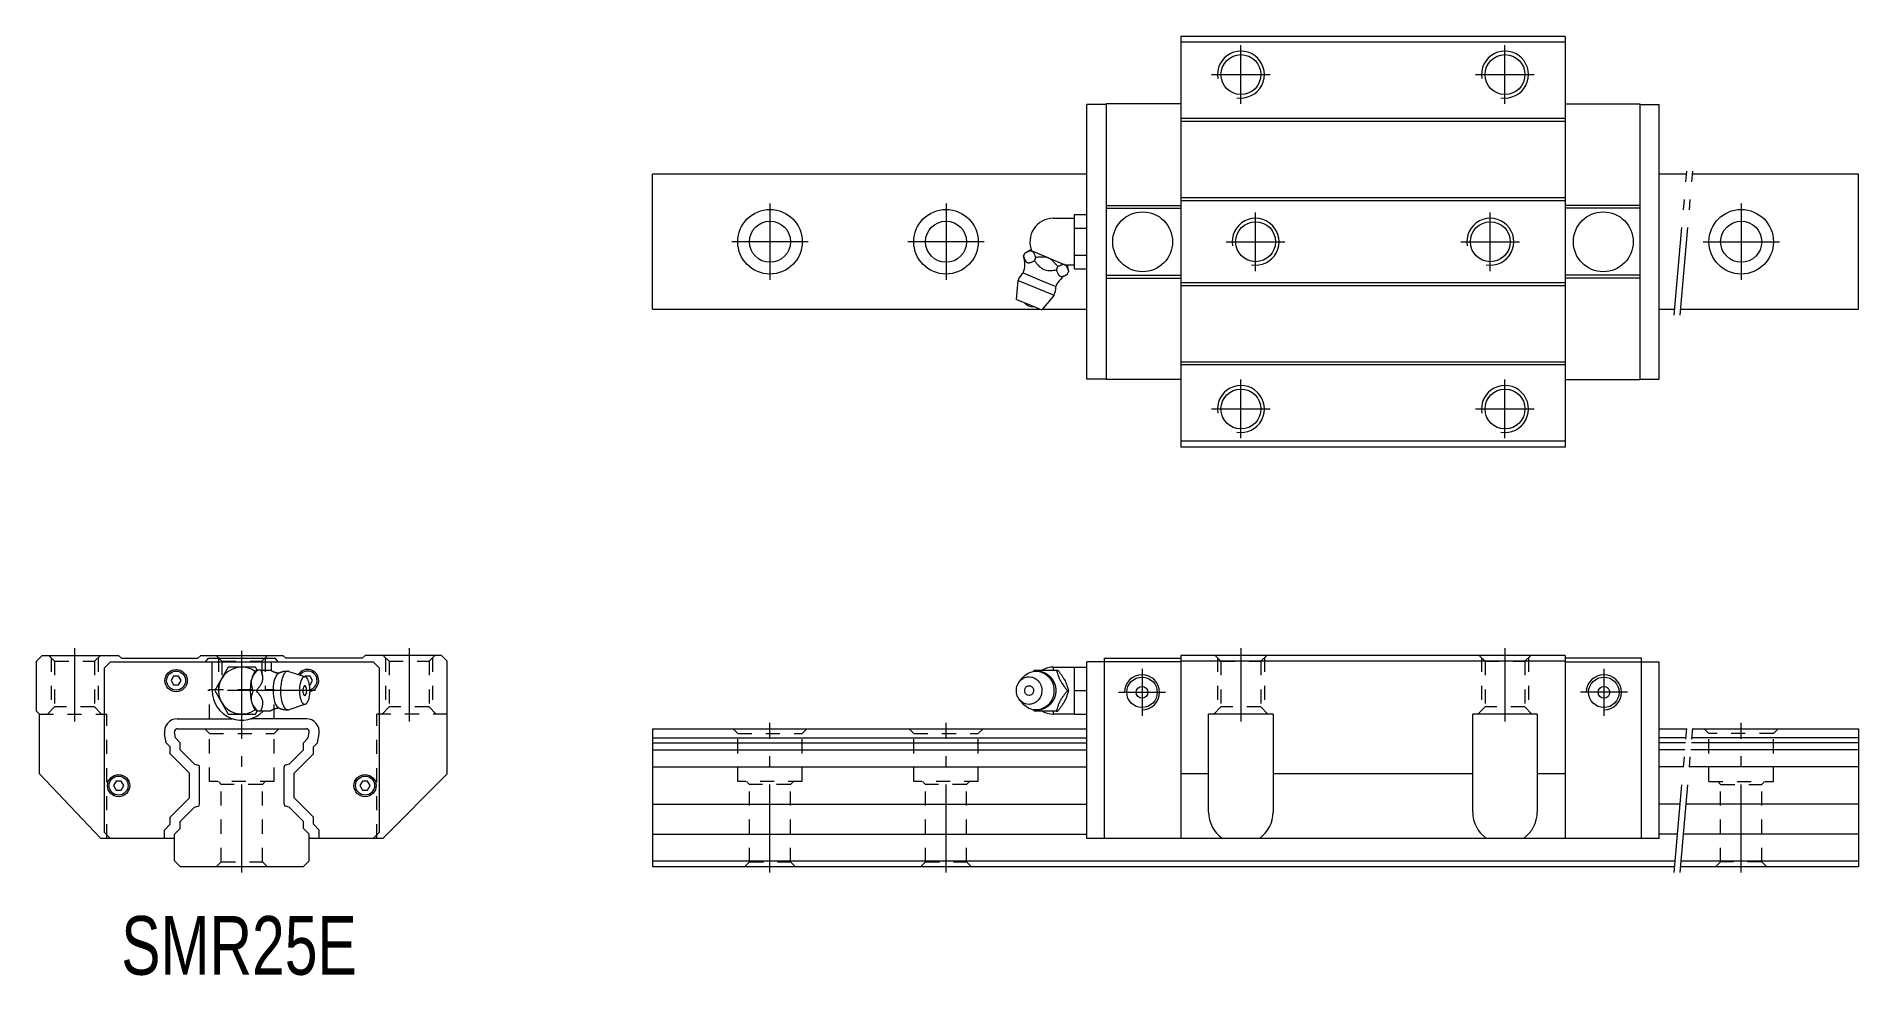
# Model space of a CAD drawing. Header units: inches. Extents: x -35 to 276, y -19 to 142.
import ezdxf

# ---------------------------------------------------------------- set-up
doc = ezdxf.new("R2010")
doc.units = ezdxf.units.IN
for name, pattern in [('CENTER', [22.8, 15, -3, 1.8, -3]), ('DASHED', [4.8, 2.4, -2.4]), ('PHANTOM', [27.6, 15, -3, 1.8, -3, 1.8, -3])]:
    doc.linetypes.add(name, pattern=pattern)
doc.layers.add('Unnamed [1]', color=89, linetype='Continuous', lineweight=0)
doc.styles.add('CK_TEXT_STYLE_0121', font='Smooth', dxfattribs={"width": 0.75, "height": 10})

msp = doc.modelspace()

# ---------------------------------------------------------------- texts
at = {"layer": 'Unnamed [1]', "color": 4, "linetype": 'Continuous', "lineweight": 0, "insert": (-20.55, -8.44), "char_height": 10, "attachment_point": 1, "line_spacing_factor": 0.75, "style": 'CK_TEXT_STYLE_0121'}
msp.add_mtext('SMR25E', dxfattribs=at)

# ---------------------------------------------------------------- linework, layer by layer
at = {"layer": 'Unnamed [1]', "color": 4, "linetype": 'Continuous', "lineweight": 0}
for p, q in [((225.5, 141.5), (160, 141.5)), ((160, 141.5), (160, 71.5)), ((225.5, 140.5), (160, 140.5)), ((225.5, 141.5), (225.5, 71.5)), ((144, 83.1), (144, 129.9)), ((147.3, 129.9), (144, 129.9)), ((147.3, 130), (147.3, 83)), ((160, 130), (147.3, 130)), ((225.5, 127.5), (160, 127.5)), ((225.5, 130), (238.2, 130)), ((238.2, 130), (238.2, 83)), ((238.2, 129.9), (241.5, 129.9)), ((241.5, 83.1), (241.5, 129.9)), ((225.5, 127), (160, 127)), ((144, 118), (70, 118)), ((70, 95), (70, 118)), ((246.19, 118), (241.5, 118)), ((275.5, 118), (247.2, 118)), ((275.5, 95), (275.5, 118)), ((147.3, 112.7), (160, 112.7)), ((147.3, 112.2), (160, 112.2)), ((225.5, 114), (160, 114)), ((225.5, 113.5), (160, 113.5)), ((238.2, 112.7), (225.5, 112.7)), ((238.2, 112.2), (225.5, 112.2)), ((138.3, 110.5), (141.9, 110.5)), ((141.9, 109.96), (141.9, 111.12)), ((141.9, 111.12), (144, 111.12)), ((141.9, 108.81), (141.9, 109.96)), ((141.9, 106.5), (141.9, 108.81)), ((141.9, 108.81), (144, 108.81)), ((141.9, 104.19), (141.9, 106.5)), ((133.2, 104.03), (133.43, 104.58)), ((134.61, 104.9), (134.22, 105.07)), ((134.61, 104.9), (134.69, 104.87)), ((137.38, 103.76), (134.69, 104.87)), ((135.07, 103.26), (135.3, 103.81)), ((137.38, 103.76), (137.53, 103.7)), ((140.21, 102.58), (137.53, 103.7)), ((140.21, 102.58), (140.29, 102.55)), ((140.69, 102.39), (140.29, 102.55)), ((141.9, 102.5), (140.42, 102.5)), ((141.9, 103.04), (141.9, 104.19)), ((141.9, 104.19), (144, 104.19)), ((141.9, 101.88), (141.9, 103.04)), ((131.99, 96.68), (132.3, 99.91)), ((132.3, 99.91), (135.35, 98.65)), ((133.15, 101.18), (135.92, 100.03)), ((135.92, 100.03), (138.69, 98.88)), ((138.8, 101.71), (139.03, 102.26)), ((140.67, 100.94), (140.9, 101.49)), ((141.9, 101.88), (144, 101.88)), ((147.3, 100.8), (160, 100.8)), ((147.3, 100.3), (160, 100.3)), ((225.5, 99.5), (160, 99.5)), ((238.2, 100.8), (225.5, 100.8)), ((238.2, 100.3), (225.5, 100.3)), ((131.99, 96.68), (134.16, 95.78)), ((135.35, 98.65), (138.4, 97.38)), ((138.4, 97.38), (136.33, 94.88)), ((225.5, 99), (160, 99)), ((70, 95), (136.05, 95)), ((134.16, 95.78), (136.33, 94.88)), ((136.43, 95), (144, 95)), ((241.5, 95), (244.18, 95)), ((245.19, 95), (275.5, 95)), ((225.5, 86), (160, 86)), ((225.5, 85.5), (160, 85.5)), ((147, 83.1), (144, 83.1)), ((147.3, 83.1), (144.3, 83.1)), ((160, 83), (147.3, 83)), ((225.5, 83), (238.2, 83)), ((238.2, 83.1), (241.2, 83.1)), ((238.5, 83.1), (241.5, 83.1)), ((225.5, 72.5), (160, 72.5)), ((225.5, 71.5), (160, 71.5)), ((-34, 36), (-35, 35)), ((-35, 26.5), (-35, 35)), ((-34, 36), (-21, 36)), ((-23.4, 33.9), (-22.4, 34.9)), ((-22.4, 34.9), (22.4, 34.9)), ((-20.5, 35.5), (-21, 36)), ((-20.5, 35.5), (-7.5, 35.5)), ((-7.5, 35.5), (-7, 36)), ((-7, 36), (7, 36)), ((-6.2, 34.9), (-5.7, 35.5)), ((-5.7, 35.5), (5.7, 35.5)), ((-5.05, 30), (-5.05, 34.9)), ((5.05, 33.39), (5.05, 34.9)), ((6.2, 34.9), (5.7, 35.5)), ((7.5, 35.5), (7, 36)), ((20.5, 35.5), (7.5, 35.5)), ((20.5, 35.5), (21, 36)), ((34, 36), (21, 36)), ((22.4, 34.9), (23.4, 33.9)), ((34, 36), (35, 35)), ((35, 15.8), (35, 35)), ((144, 4.8), (144, 34.9)), ((160, 34.9), (144, 34.9)), ((147, 35.5), (160, 35.5)), ((147, 4.8), (147, 35.5)), ((225.5, 36), (160, 36)), ((160, 36), (160, 4.8)), ((225.5, 35), (160, 35)), ((225.5, 36), (225.5, 4.8)), ((238.5, 35.5), (225.5, 35.5)), ((225.5, 34.9), (241.5, 34.9)), ((238.5, 4.8), (238.5, 35.5)), ((241.5, 4.8), (241.5, 34.9)), ((-23.4, 5.8), (-23.4, 33.9)), ((-11.63, 32.45), (-12.07, 31.7)), ((-12.07, 31.7), (-11.63, 30.95)), ((-10.77, 32.45), (-11.63, 32.45)), ((-10.33, 31.7), (-10.77, 32.45)), ((-10.77, 30.95), (-10.33, 31.7)), ((-3.46, 32), (-4.62, 30)), ((-2.31, 34), (-3.46, 32)), ((0, 34), (-2.31, 34)), ((2.31, 34), (0, 34)), ((1.6, 31.68), (1.63, 31.82)), ((2.6, 33.5), (2.31, 34)), ((2.6, 33.5), (2.69, 33.5)), ((3.24, 33.5), (2.69, 33.5)), ((3.24, 33.5), (4.89, 33.5)), ((8.01, 33.27), (10.83, 32.33)), ((10.77, 32.45), (10.72, 32.37)), ((11.63, 32.45), (10.77, 32.45)), ((12.07, 31.7), (11.63, 32.45)), ((11.63, 30.95), (12.07, 31.7)), ((23.4, 33.9), (23.4, 5.8)), ((132.55, 31.58), (133.09, 32.22)), ((135.07, 33.5), (138.8, 33.5)), ((138.3, 33.5), (138.3, 34)), ((138.3, 34), (141.9, 34)), ((138.8, 33.5), (139.03, 33.5)), ((140.21, 31.82), (140.29, 31.68)), ((141.9, 32), (141.9, 34)), ((141.9, 34), (144, 34)), ((141.9, 30), (141.9, 32)), ((-11.63, 30.95), (-10.77, 30.95)), ((-4.62, 30), (-3.46, 28)), ((-3.46, 28), (-2.31, 26)), ((1.63, 28.18), (1.6, 28.32)), ((2.47, 30), (1.92, 30)), ((11.54, 30.95), (11.63, 30.95)), ((11.62, 30), (11.61, 30.14)), ((133.09, 27.78), (132.55, 28.42)), ((140.29, 28.32), (140.21, 28.18)), ((140.67, 30), (140.9, 30)), ((141.9, 28), (141.9, 30)), ((141.9, 30), (144, 30)), ((141.9, 26), (141.9, 28)), ((-34.5, 26), (-35, 26.5)), ((-34.5, 15.8), (-34.5, 26)), ((-11, 25.2), (-1.72, 25.2)), ((-2.31, 26), (0, 26)), ((-1.72, 25.2), (-1.57, 25.2)), ((0, 26), (2.31, 26)), ((1.57, 25.2), (1.72, 25.2)), ((11, 25.2), (1.72, 25.2)), ((2.31, 26), (2.6, 26.5)), ((2.69, 26.5), (2.6, 26.5)), ((3.24, 26.5), (2.69, 26.5)), ((4.88, 26.5), (3.24, 26.5)), ((10.83, 27.67), (8.01, 26.73)), ((138.8, 26.5), (135.07, 26.5)), ((138.3, 26), (138.3, 26.5)), ((141.9, 26), (138.3, 26)), ((138.8, 26.5), (139.03, 26.5)), ((141.9, 26), (144, 26)), ((164.75, 9.3), (164.75, 26)), ((175.75, 26), (164.75, 26)), ((175.75, 26), (175.75, 9.3)), ((220.75, 26), (209.75, 26)), ((209.75, 9.3), (209.75, 26)), ((220.75, 26), (220.75, 9.3)), ((-12.9, 21.09), (-13.17, 22.62)), ((-11.32, 21.92), (-11.49, 22.91)), ((-10.5, 21.1), (-11.32, 21.92)), ((-11, 23.5), (11, 23.5)), ((10.5, 21.1), (11.32, 21.92)), ((11.32, 21.92), (11.49, 22.91)), ((12.9, 21.09), (13.17, 22.62)), ((70, 23.5), (144, 23.5)), ((70, 23.5), (70, 0)), ((70, 21.92), (144, 21.92)), ((241.5, 23.5), (246.24, 23.5)), ((246.1, 21.92), (241.5, 21.92)), ((275.5, 21.92), (247.1, 21.92)), ((247.24, 23.5), (275.5, 23.5)), ((275.5, 23.5), (275.5, 0)), ((-12.2, 20.4), (-12.9, 21.09)), ((-12.2, 19.2), (-12.2, 20.4)), ((-8.9, 15.9), (-12.2, 19.2)), ((-10.5, 19.9), (-10.5, 21.1)), ((-8.05, 17.45), (-10.5, 19.9)), ((8.05, 17.45), (10.5, 19.9)), ((8.9, 15.9), (12.2, 19.2)), ((10.5, 19.9), (10.5, 21.1)), ((12.2, 20.4), (12.9, 21.09)), ((12.2, 19.2), (12.2, 20.4)), ((70, 21.1), (144, 21.1)), ((70, 19.9), (144, 19.9)), ((246.03, 21.1), (241.5, 21.1)), ((245.92, 19.9), (241.5, 19.9)), ((275.5, 19.9), (246.93, 19.9)), ((275.5, 21.1), (247.03, 21.1)), ((-24, 4.8), (-34.5, 15.8)), ((-8.9, 11.7), (-8.9, 15.9)), ((-8.05, 17.45), (-7.42, 17.28)), ((-7.2, 10.61), (-7.2, 16.99)), ((7.2, 10.61), (7.2, 16.99)), ((8.05, 17.45), (7.42, 17.28)), ((8.9, 11.7), (8.9, 15.9)), ((24, 4.8), (35, 15.8)), ((70, 16.99), (144, 16.99)), ((164.75, 15.8), (160, 15.8)), ((209.75, 15.8), (175.75, 15.8)), ((225.5, 15.8), (220.75, 15.8)), ((245.67, 16.99), (241.5, 16.99)), ((275.5, 16.99), (246.67, 16.99)), ((-21.43, 14.55), (-21.87, 13.8)), ((-21.87, 13.8), (-21.43, 13.05)), ((-20.57, 14.55), (-21.43, 14.55)), ((-21.43, 13.05), (-20.57, 13.05)), ((-20.13, 13.8), (-20.57, 14.55)), ((-20.57, 13.05), (-20.13, 13.8)), ((20.57, 14.55), (20.13, 13.8)), ((20.13, 13.8), (20.57, 13.05)), ((21.43, 14.55), (20.57, 14.55)), ((20.57, 13.05), (21.43, 13.05)), ((21.87, 13.8), (21.43, 14.55)), ((21.43, 13.05), (21.87, 13.8)), ((-12.2, 8.4), (-8.9, 11.7)), ((-8.05, 10.15), (-10.5, 7.7)), ((-8.05, 10.15), (-7.42, 10.32)), ((8.05, 10.15), (7.42, 10.32)), ((8.05, 10.15), (10.5, 7.7)), ((12.2, 8.4), (8.9, 11.7)), ((70, 10.61), (144, 10.61)), ((245.11, 10.61), (241.5, 10.61)), ((275.5, 10.61), (246.11, 10.61)), ((-13.2, 6.2), (-12.2, 7.2)), ((-12.2, 7.2), (-12.2, 8.4)), ((-10.5, 6.5), (-11.5, 5.5)), ((-10.5, 6.5), (-10.5, 7.7)), ((10.5, 6.5), (10.5, 7.7)), ((10.5, 6.5), (11.5, 5.5)), ((12.2, 7.2), (12.2, 8.4)), ((13.2, 6.2), (12.2, 7.2)), ((-11.5, 4.8), (-24, 4.8)), ((-22.4, 4.8), (-23.4, 5.8)), ((-13.2, 4.8), (-13.2, 6.2)), ((-11.5, 1), (-11.5, 5.5)), ((11.5, 1), (11.5, 5.5)), ((24, 4.8), (11.5, 4.8)), ((13.2, 4.8), (13.2, 6.2)), ((23.4, 5.8), (22.4, 4.8)), ((70, 5.5), (144, 5.5)), ((241.5, 4.8), (144, 4.8)), ((244.66, 5.5), (241.5, 5.5)), ((275.5, 5.5), (245.67, 5.5)), ((-11.5, 1), (-10.5, 0)), ((-10.5, 0), (10.5, 0)), ((10.5, 0), (11.5, 1)), ((70, 1), (244.27, 1)), ((70, 0), (244.18, 0)), ((245.27, 1), (275.5, 1)), ((245.19, 0), (275.5, 0))]:
    msp.add_line(p, q, dxfattribs=at)
at = {"layer": 'Unnamed [1]', "color": 252, "linetype": 'CENTER', "lineweight": 0}
for p, q in [((170.25, 130), (170.25, 140)), ((215.25, 130), (215.25, 140)), ((165.25, 135), (175.25, 135)), ((210.25, 135), (220.25, 135)), ((90, 113), (90, 100)), ((120, 113), (120, 100)), ((255.5, 113), (255.5, 100)), ((172.75, 101.5), (172.75, 111.5)), ((212.75, 101.5), (212.75, 111.5)), ((96.5, 106.5), (83.5, 106.5)), ((126.5, 106.5), (113.5, 106.5)), ((167.75, 106.5), (177.75, 106.5)), ((207.75, 106.5), (217.75, 106.5)), ((249, 106.5), (262, 106.5)), ((170.25, 73), (170.25, 83)), ((215.25, 73), (215.25, 83)), ((165.25, 78), (175.25, 78)), ((210.25, 78), (220.25, 78)), ((-28.5, 37.2), (-28.5, 24.7)), ((0, -1), (0, 37.2)), ((28.5, 37.2), (28.5, 24.7)), ((170.25, 37.2), (170.25, 24.7)), ((215.25, 37.2), (215.25, 24.7)), ((153.4, 33.7), (153.4, 25.7)), ((232.1, 33.7), (232.1, 25.7)), ((12.56, 30), (-5.77, 30)), ((149.4, 29.7), (157.4, 29.7)), ((236.1, 29.7), (228.1, 29.7)), ((90, -1), (90, 24.5)), ((120, -1), (120, 24.5)), ((255.5, -1), (255.5, 24.5))]:
    msp.add_line(p, q, dxfattribs=at)
at = {"layer": 'Unnamed [1]', "color": 252, "linetype": 'PHANTOM', "lineweight": 0}
for p, q in [((244.09, 94), (246.28, 119)), ((245.1, 94), (247.28, 119)), ((244.09, -1), (246.32, 24.5)), ((245.1, -1), (247.33, 24.5))]:
    msp.add_line(p, q, dxfattribs=at)
at = {"layer": 'Unnamed [1]', "color": 252, "linetype": 'DASHED', "lineweight": 0}
for p, q in [((-31.9, 35), (-32.9, 36)), ((-32.5, 35.6), (-32.5, 26.6)), ((-31.9, 35), (-31.9, 27.2)), ((-31.9, 35), (-25.1, 35)), ((-25.1, 35), (-24.1, 36)), ((-25.1, 35), (-25.1, 27.2)), ((-24.5, 35.6), (-24.5, 26.6)), ((-3.4, 35), (-4.4, 36)), ((-4, 35.6), (-4, 30.2)), ((-3.4, 35), (-3.4, 30.2)), ((-3.4, 35), (3.4, 35)), ((3.4, 35), (4.4, 36)), ((3.4, 35), (3.4, 30.2)), ((4, 35.6), (4, 30.2)), ((25.1, 35), (24.1, 36)), ((24.5, 35.6), (24.5, 26.6)), ((25.1, 35), (25.1, 27.2)), ((25.1, 35), (31.9, 35)), ((31.9, 35), (32.9, 36)), ((31.9, 35), (31.9, 27.2)), ((32.5, 35.6), (32.5, 26.6)), ((166.85, 35), (165.85, 36)), ((166.25, 35.6), (166.25, 26.6)), ((166.85, 35), (166.85, 27.2)), ((166.85, 35), (173.65, 35)), ((173.65, 35), (174.65, 36)), ((173.65, 35), (173.65, 27.2)), ((174.25, 35.6), (174.25, 26.6)), ((211.85, 35), (210.85, 36)), ((211.25, 35.6), (211.25, 26.6)), ((211.85, 35), (211.85, 27.2)), ((211.85, 35), (218.65, 35)), ((218.65, 35), (219.65, 36)), ((218.65, 35), (218.65, 27.2)), ((219.25, 35.6), (219.25, 26.6)), ((-5.5, 25.2), (-5.5, 30.2)), ((-5.5, 30.2), (5.5, 30.2)), ((5.5, 25.2), (5.5, 30.2)), ((-34.5, 26), (-23, 26)), ((-31.9, 27.2), (-33.1, 26)), ((-25.1, 27.2), (-31.9, 27.2)), ((-25.1, 27.2), (-23.9, 26)), ((-23, 4.8), (-23, 26)), ((35, 26), (23, 26)), ((23, 4.8), (23, 26)), ((25.1, 27.2), (23.9, 26)), ((31.9, 27.2), (25.1, 27.2)), ((31.9, 27.2), (33.1, 26)), ((166.85, 27.2), (165.65, 26)), ((173.65, 27.2), (166.85, 27.2)), ((173.65, 27.2), (174.85, 26)), ((211.85, 27.2), (210.65, 26)), ((218.65, 27.2), (211.85, 27.2)), ((218.65, 27.2), (219.85, 26)), ((-5.5, 22.7), (-6.3, 23.5)), ((-5.5, 14.5), (-5.5, 22.7)), ((-5.5, 22.7), (5.5, 22.7)), ((5.5, 22.7), (6.3, 23.5)), ((5.5, 14.5), (5.5, 22.7)), ((84.5, 22.7), (83.7, 23.5)), ((84.5, 14.5), (84.5, 22.7)), ((84.5, 22.7), (95.5, 22.7)), ((95.5, 22.7), (96.3, 23.5)), ((95.5, 14.5), (95.5, 22.7)), ((114.5, 22.7), (113.7, 23.5)), ((114.5, 22.7), (125.5, 22.7)), ((114.5, 14.5), (114.5, 22.7)), ((125.5, 22.7), (126.3, 23.5)), ((125.5, 14.5), (125.5, 22.7)), ((250, 22.7), (249.2, 23.5)), ((250, 14.5), (250, 22.7)), ((261, 22.7), (250, 22.7)), ((261, 22.7), (261.8, 23.5)), ((261, 14.5), (261, 22.7)), ((5.5, 14.5), (-5.5, 14.5)), ((-4, 14.5), (-3.5, 14)), ((3.5, 14), (-3.5, 14)), ((-3.5, 0.8), (-3.5, 14)), ((4, 14.5), (3.5, 14)), ((3.5, 0.8), (3.5, 14)), ((95.5, 14.5), (84.5, 14.5)), ((86, 14.5), (86.5, 14)), ((93.5, 14), (86.5, 14)), ((86.5, 0.8), (86.5, 14)), ((94, 14.5), (93.5, 14)), ((93.5, 0.8), (93.5, 14)), ((125.5, 14.5), (114.5, 14.5)), ((116, 14.5), (116.5, 14)), ((116.5, 0.8), (116.5, 14)), ((123.5, 14), (116.5, 14)), ((124, 14.5), (123.5, 14)), ((123.5, 0.8), (123.5, 14)), ((250, 14.5), (261, 14.5)), ((251.5, 14.5), (252, 14)), ((252, 14), (259, 14)), ((252, 0.8), (252, 14)), ((259.5, 14.5), (259, 14)), ((259, 0.8), (259, 14)), ((-3.5, 0.8), (-4.3, 0)), ((-3.5, 0.8), (3.5, 0.8)), ((3.5, 0.8), (4.3, 0)), ((86.5, 0.8), (85.7, 0)), ((86.5, 0.8), (93.5, 0.8)), ((93.5, 0.8), (94.3, 0)), ((116.5, 0.8), (115.7, 0)), ((116.5, 0.8), (123.5, 0.8)), ((123.5, 0.8), (124.3, 0)), ((252, 0.8), (251.2, 0)), ((259, 0.8), (252, 0.8)), ((259, 0.8), (259.8, 0))]:
    msp.add_line(p, q, dxfattribs=at)
at = {"layer": 'Unnamed [1]', "color": 4, "linetype": 'Continuous', "lineweight": 0, "extrusion": (0, 0, -1)}
for points in [[(-133.2, 104.03), (-133.23, 103.94), (-133.27, 103.85), (-133.3, 103.77), (-133.33, 103.68), (-133.37, 103.59), (-133.4, 103.51), (-133.44, 103.43), (-133.48, 103.35), (-133.52, 103.28), (-133.54, 103.23), (-133.57, 103.19), (-133.6, 103.15), (-133.63, 103.12), (-133.66, 103.08), (-133.69, 103.05), (-133.73, 103.02), (-133.76, 102.99), (-133.8, 102.97), (-133.84, 102.95), (-133.88, 102.94), (-133.92, 102.93), (-133.96, 102.92), (-134.01, 102.91), (-134.05, 102.91), (-134.1, 102.91), (-134.15, 102.91), (-134.2, 102.92), (-134.29, 102.94), (-134.38, 102.97), (-134.48, 103), (-134.58, 103.03), (-134.67, 103.07), (-134.77, 103.12), (-134.87, 103.16), (-134.97, 103.21), (-135.07, 103.26)], [(-135.3, 103.81), (-135.27, 103.9), (-135.23, 103.99), (-135.2, 104.07), (-135.17, 104.16), (-135.13, 104.24), (-135.1, 104.33), (-135.06, 104.41), (-135.02, 104.49), (-134.98, 104.56), (-134.96, 104.6), (-134.93, 104.65), (-134.9, 104.69), (-134.87, 104.72), (-134.84, 104.76), (-134.81, 104.79), (-134.77, 104.82), (-134.74, 104.84), (-134.7, 104.87), (-134.7, 104.87), (-134.7, 104.87), (-134.7, 104.87), (-134.7, 104.87), (-134.69, 104.87), (-134.69, 104.87), (-134.69, 104.87), (-134.69, 104.87), (-134.69, 104.87)], [(-135.07, 103.26), (-135.22, 103.06), (-135.38, 102.87), (-135.54, 102.67), (-135.71, 102.49), (-135.89, 102.31), (-136.07, 102.15), (-136.26, 102), (-136.46, 101.88), (-136.68, 101.77), (-136.91, 101.7), (-137.14, 101.65), (-137.37, 101.62), (-137.61, 101.61), (-137.85, 101.62), (-138.08, 101.63), (-138.32, 101.66), (-138.56, 101.68), (-138.8, 101.71)], [(-140.9, 101.49), (-140.87, 101.56), (-140.85, 101.63), (-140.82, 101.7), (-140.79, 101.77), (-140.77, 101.84), (-140.74, 101.91), (-140.71, 101.98), (-140.68, 102.05), (-140.65, 102.11), (-140.62, 102.17), (-140.59, 102.23), (-140.55, 102.29), (-140.51, 102.35), (-140.47, 102.4), (-140.43, 102.45), (-140.39, 102.49), (-140.34, 102.52), (-140.29, 102.55)], [(-138.8, 101.71), (-138.83, 101.62), (-138.87, 101.53), (-138.9, 101.45), (-138.93, 101.36), (-138.97, 101.27), (-139, 101.19), (-139.04, 101.11), (-139.08, 101.03), (-139.12, 100.96), (-139.14, 100.91), (-139.17, 100.87), (-139.2, 100.83), (-139.23, 100.8), (-139.26, 100.76), (-139.29, 100.73), (-139.33, 100.7), (-139.36, 100.67), (-139.4, 100.65), (-139.44, 100.63), (-139.48, 100.62), (-139.52, 100.61), (-139.56, 100.6), (-139.61, 100.59), (-139.65, 100.59), (-139.7, 100.59), (-139.75, 100.59), (-139.8, 100.6), (-139.89, 100.62), (-139.98, 100.65), (-140.08, 100.68), (-140.18, 100.71), (-140.28, 100.75), (-140.37, 100.8), (-140.47, 100.84), (-140.57, 100.89), (-140.67, 100.94)], [(-2.45, 33.4), (-2.46, 33.41), (-2.46, 33.41), (-2.47, 33.41), (-2.47, 33.42), (-2.48, 33.42), (-2.48, 33.42), (-2.49, 33.42), (-2.49, 33.43), (-2.5, 33.43), (-2.5, 33.43), (-2.51, 33.44), (-2.51, 33.44), (-2.52, 33.44), (-2.52, 33.44), (-2.53, 33.45), (-2.53, 33.45), (-2.54, 33.45), (-2.54, 33.46), (-2.54, 33.46), (-2.55, 33.46), (-2.55, 33.46), (-2.56, 33.47), (-2.56, 33.47), (-2.56, 33.47), (-2.57, 33.48), (-2.57, 33.48), (-2.58, 33.48), (-2.58, 33.49), (-2.58, 33.49), (-2.59, 33.49), (-2.59, 33.49), (-2.6, 33.5), (-2.6, 33.5)], [(-2.47, 30), (-2.56, 30.11), (-2.65, 30.22), (-2.73, 30.33), (-2.82, 30.44), (-2.91, 30.55), (-2.99, 30.66), (-3.07, 30.77), (-3.15, 30.89), (-3.22, 31), (-3.27, 31.07), (-3.31, 31.15), (-3.35, 31.22), (-3.38, 31.29), (-3.42, 31.36), (-3.45, 31.43), (-3.48, 31.51), (-3.51, 31.58), (-3.53, 31.66), (-3.55, 31.73), (-3.56, 31.81), (-3.57, 31.88), (-3.58, 31.96), (-3.59, 32.03), (-3.59, 32.11), (-3.59, 32.18), (-3.59, 32.25), (-3.58, 32.32), (-3.56, 32.46), (-3.53, 32.6), (-3.5, 32.73), (-3.47, 32.86), (-3.43, 32.99), (-3.38, 33.12), (-3.34, 33.25), (-3.29, 33.37), (-3.24, 33.5)], [(-4.89, 33.5), (-4.89, 33.49), (-4.91, 33.48), (-4.92, 33.47), (-4.93, 33.46), (-4.95, 33.45), (-4.96, 33.44), (-4.98, 33.43), (-4.99, 33.42), (-5.01, 33.41), (-5.04, 33.39), (-5.07, 33.38), (-5.1, 33.36), (-5.14, 33.34), (-5.17, 33.32), (-5.2, 33.3), (-5.24, 33.29), (-5.27, 33.27), (-5.31, 33.25), (-5.35, 33.23), (-5.39, 33.22), (-5.43, 33.2), (-5.47, 33.18), (-5.51, 33.17), (-5.56, 33.15), (-5.6, 33.14), (-5.64, 33.13), (-5.69, 33.11), (-5.73, 33.1), (-5.78, 33.09), (-5.83, 33.08), (-5.88, 33.07), (-5.92, 33.06), (-5.97, 33.05), (-6.02, 33.04), (-6.07, 33.03), (-6.12, 33.02), (-6.15, 33.02), (-6.17, 33.02), (-6.2, 33.02), (-6.23, 33.01), (-6.26, 33.01), (-6.29, 33.01), (-6.32, 33.01), (-6.35, 33.01)], [(-135.35, 33.3), (-135.89, 33.25), (-136.1, 33.2), (-136.31, 33.13), (-136.52, 33.04), (-136.73, 32.94), (-136.93, 32.82), (-137.13, 32.68), (-137.31, 32.52), (-137.49, 32.35), (-137.65, 32.16), (-137.8, 31.96), (-137.97, 31.68), (-138.12, 31.38), (-138.23, 31.08), (-138.31, 30.77), (-138.36, 30.47), (-138.39, 30.17), (-138.39, 29.89), (-138.38, 29.62), (-138.32, 29.27), (-138.24, 28.96), (-138.14, 28.68), (-138.03, 28.43), (-137.86, 28.14), (-137.69, 27.89), (-137.52, 27.69), (-137.3, 27.46), (-137.09, 27.29), (-136.9, 27.16), (-136.68, 27.03), (-136.42, 26.91), (-136.21, 26.83), (-135.99, 26.77), (-135.77, 26.73), (-135.53, 26.71), (-135.35, 26.7), (-135.35, 26.7), (-134.85, 26.74), (-134.63, 26.79), (-134.36, 26.88), (-134.13, 26.97), (-133.88, 27.11), (-133.69, 27.23), (-133.49, 27.38), (-133.26, 27.59), (-133.09, 27.78)], [(-140.21, 31.82), (-140.16, 31.92), (-140.1, 32.02), (-140.04, 32.12), (-139.98, 32.22), (-139.91, 32.31), (-139.85, 32.41), (-139.78, 32.5), (-139.72, 32.6), (-139.65, 32.69), (-139.58, 32.78), (-139.51, 32.87), (-139.44, 32.96), (-139.38, 33.05), (-139.31, 33.14), (-139.24, 33.23), (-139.17, 33.32), (-139.1, 33.41), (-139.03, 33.5)], [(-140.9, 30), (-140.87, 30.09), (-140.85, 30.18), (-140.82, 30.27), (-140.79, 30.35), (-140.77, 30.44), (-140.74, 30.53), (-140.71, 30.62), (-140.68, 30.72), (-140.65, 30.81), (-140.62, 30.9), (-140.59, 30.99), (-140.55, 31.09), (-140.51, 31.18), (-140.47, 31.28), (-140.43, 31.38), (-140.39, 31.48), (-140.34, 31.58), (-140.29, 31.68)], [(-3.24, 26.5), (-3.28, 26.61), (-3.32, 26.72), (-3.36, 26.83), (-3.4, 26.94), (-3.44, 27.05), (-3.47, 27.16), (-3.5, 27.27), (-3.53, 27.39), (-3.55, 27.5), (-3.57, 27.57), (-3.58, 27.65), (-3.58, 27.72), (-3.59, 27.79), (-3.59, 27.86), (-3.59, 27.93), (-3.59, 28.01), (-3.58, 28.08), (-3.57, 28.16), (-3.56, 28.23), (-3.54, 28.31), (-3.52, 28.38), (-3.49, 28.46), (-3.46, 28.53), (-3.43, 28.61), (-3.4, 28.68), (-3.36, 28.75), (-3.33, 28.82), (-3.25, 28.96), (-3.16, 29.1), (-3.07, 29.23), (-2.98, 29.36), (-2.88, 29.49), (-2.78, 29.62), (-2.68, 29.75), (-2.57, 29.87), (-2.47, 30)], [(-10.72, 29.17), (-10.74, 29.17), (-10.77, 29.18), (-10.79, 29.19), (-10.81, 29.21), (-10.84, 29.23), (-10.86, 29.26), (-10.88, 29.29), (-10.9, 29.32), (-10.92, 29.35)], [(-138.71, 30), (-138.71, 29.95), (-138.71, 29.9), (-138.71, 29.85), (-138.71, 29.8), (-138.7, 29.75), (-138.7, 29.7), (-138.69, 29.65), (-138.69, 29.6), (-138.68, 29.55), (-138.67, 29.49), (-138.66, 29.44), (-138.66, 29.39), (-138.65, 29.34), (-138.63, 29.28), (-138.62, 29.23), (-138.61, 29.18), (-138.6, 29.13), (-138.58, 29.08), (-138.57, 29.02), (-138.55, 28.97), (-138.54, 28.92), (-138.52, 28.87), (-138.5, 28.82), (-138.48, 28.77), (-138.46, 28.72), (-138.44, 28.67), (-138.42, 28.62), (-138.4, 28.57), (-138.37, 28.53), (-138.35, 28.48), (-138.32, 28.43), (-138.3, 28.38), (-138.27, 28.34), (-138.25, 28.29), (-138.22, 28.24), (-138.19, 28.2), (-138.16, 28.15), (-138.13, 28.11), (-138.1, 28.06), (-138.07, 28.02), (-138.04, 27.98), (-138.01, 27.93), (-137.97, 27.89), (-137.94, 27.85), (-137.9, 27.81), (-137.87, 27.77), (-137.83, 27.73), (-137.8, 27.69), (-137.76, 27.65), (-137.72, 27.62), (-137.68, 27.58), (-137.64, 27.54), (-137.6, 27.51), (-137.56, 27.47), (-137.52, 27.44), (-137.48, 27.4), (-137.44, 27.37), (-137.4, 27.34), (-137.36, 27.3), (-137.31, 27.27), (-137.27, 27.24), (-137.22, 27.21), (-137.18, 27.18), (-137.14, 27.16), (-137.09, 27.13), (-137.04, 27.1), (-137, 27.08), (-136.95, 27.05), (-136.9, 27.03), (-136.86, 27), (-136.81, 26.98), (-136.76, 26.96), (-136.71, 26.94), (-136.66, 26.92), (-136.61, 26.9), (-136.57, 26.88), (-136.52, 26.86), (-136.47, 26.84), (-136.42, 26.83), (-136.37, 26.81), (-136.32, 26.8), (-136.26, 26.79), (-136.21, 26.77), (-136.16, 26.76), (-136.11, 26.75), (-136.06, 26.74), (-136.01, 26.73), (-135.96, 26.72), (-135.91, 26.71), (-135.85, 26.71), (-135.8, 26.7), (-135.75, 26.7), (-135.7, 26.69), (-135.65, 26.69), (-135.59, 26.68), (-135.54, 26.68), (-135.49, 26.68), (-135.44, 26.68), (-135.39, 26.68), (-135.33, 26.68), (-135.28, 26.69), (-135.23, 26.69), (-135.18, 26.7), (-135.13, 26.7), (-135.08, 26.71), (-135.02, 26.71), (-134.97, 26.72), (-134.92, 26.73), (-134.89, 26.73), (-134.89, 26.73)], [(-139.03, 26.5), (-139.12, 26.61), (-139.2, 26.72), (-139.29, 26.83), (-139.37, 26.94), (-139.46, 27.05), (-139.54, 27.16), (-139.62, 27.27), (-139.71, 27.39), (-139.79, 27.5), (-139.84, 27.57), (-139.88, 27.65), (-139.93, 27.72), (-139.98, 27.79), (-140.03, 27.86), (-140.07, 27.93), (-140.12, 28.01), (-140.16, 28.08), (-140.2, 28.16), (-140.2, 28.16), (-140.2, 28.16), (-140.21, 28.16), (-140.21, 28.17), (-140.21, 28.17), (-140.21, 28.17), (-140.21, 28.17), (-140.21, 28.18), (-140.21, 28.18)], [(-140.29, 28.32), (-140.32, 28.38), (-140.35, 28.43), (-140.37, 28.49), (-140.4, 28.55), (-140.43, 28.6), (-140.45, 28.66), (-140.47, 28.71), (-140.5, 28.77), (-140.52, 28.82), (-140.57, 28.96), (-140.62, 29.1), (-140.66, 29.23), (-140.71, 29.36), (-140.75, 29.49), (-140.79, 29.62), (-140.82, 29.75), (-140.86, 29.87), (-140.9, 30)], [(-7.86, 26.7), (-7.83, 26.7), (-7.79, 26.69), (-7.75, 26.69), (-7.71, 26.69), (-7.66, 26.68), (-7.62, 26.68), (-7.58, 26.68), (-7.54, 26.68), (-7.49, 26.68), (-7.44, 26.69), (-7.4, 26.69), (-7.35, 26.69), (-7.31, 26.7), (-7.26, 26.7), (-7.21, 26.71), (-7.17, 26.72), (-7.12, 26.72), (-7.08, 26.73), (-7.04, 26.74), (-6.99, 26.75), (-6.95, 26.76), (-6.91, 26.77), (-6.86, 26.78), (-6.82, 26.8), (-6.78, 26.81), (-6.74, 26.82), (-6.69, 26.84), (-6.65, 26.85), (-6.61, 26.87), (-6.57, 26.89), (-6.53, 26.9), (-6.5, 26.92), (-6.46, 26.94), (-6.42, 26.96), (-6.38, 26.98), (-6.36, 26.99), (-6.34, 27), (-6.31, 27.02), (-6.29, 27.03), (-6.27, 27.04), (-6.25, 27.06), (-6.23, 27.07), (-6.21, 27.09), (-6.12, 27.14)]]:
    msp.add_lwpolyline(points, dxfattribs=at)
at = {"layer": 'Unnamed [1]', "color": 4, "linetype": 'Continuous', "lineweight": 0}
for points in [[(134.61, 104.9), (134.58, 104.91), (134.55, 104.92), (134.52, 104.92), (134.48, 104.93), (134.45, 104.93), (134.41, 104.93), (134.38, 104.93), (134.34, 104.92), (134.3, 104.92), (134.21, 104.9), (134.12, 104.87), (134.02, 104.84), (133.92, 104.8), (133.83, 104.76), (133.73, 104.72), (133.63, 104.67), (133.53, 104.63), (133.43, 104.58)], [(137.38, 103.76), (137.32, 103.78), (137.25, 103.8), (137.19, 103.82), (137.12, 103.83), (137.06, 103.85), (137, 103.86), (136.93, 103.87), (136.86, 103.88), (136.8, 103.88), (136.63, 103.9), (136.47, 103.9), (136.3, 103.9), (136.13, 103.89), (135.96, 103.88), (135.8, 103.86), (135.63, 103.85), (135.46, 103.83), (135.3, 103.81)], [(139.03, 102.26), (138.94, 102.37), (138.85, 102.49), (138.76, 102.6), (138.67, 102.71), (138.58, 102.82), (138.48, 102.93), (138.38, 103.03), (138.28, 103.14), (138.18, 103.24), (138.12, 103.3), (138.05, 103.35), (137.99, 103.41), (137.92, 103.46), (137.85, 103.51), (137.78, 103.56), (137.7, 103.6), (137.63, 103.65), (137.55, 103.69), (137.55, 103.69), (137.55, 103.69), (137.54, 103.69), (137.54, 103.69), (137.54, 103.69), (137.54, 103.69), (137.53, 103.69), (137.53, 103.7), (137.53, 103.7)], [(140.21, 102.58), (140.16, 102.6), (140.1, 102.61), (140.04, 102.61), (139.98, 102.61), (139.91, 102.6), (139.85, 102.59), (139.78, 102.57), (139.72, 102.55), (139.65, 102.53), (139.58, 102.5), (139.51, 102.48), (139.44, 102.45), (139.38, 102.42), (139.31, 102.39), (139.24, 102.36), (139.17, 102.33), (139.1, 102.29), (139.03, 102.26)], [(1.6, 31.68), (1.56, 31.47), (1.52, 31.27), (1.5, 31.07), (1.47, 30.88), (1.46, 30.69), (1.45, 30.51), (1.44, 30.33), (1.43, 30.16), (1.43, 30), (1.43, 30), (1.43, 29.84), (1.44, 29.67), (1.45, 29.49), (1.46, 29.31), (1.47, 29.12), (1.5, 28.93), (1.52, 28.73), (1.56, 28.53), (1.6, 28.32)], [(1.6, 31.68), (1.59, 31.62), (1.58, 31.57), (1.58, 31.51), (1.57, 31.45), (1.57, 31.4), (1.57, 31.34), (1.57, 31.29), (1.58, 31.23), (1.58, 31.18), (1.6, 31.04), (1.63, 30.9), (1.66, 30.77), (1.7, 30.64), (1.74, 30.51), (1.78, 30.38), (1.83, 30.25), (1.87, 30.13), (1.92, 30)], [(2.69, 33.5), (2.6, 33.39), (2.51, 33.28), (2.43, 33.17), (2.34, 33.06), (2.26, 32.95), (2.17, 32.84), (2.09, 32.73), (2.01, 32.61), (1.94, 32.5), (1.9, 32.43), (1.85, 32.35), (1.81, 32.28), (1.78, 32.21), (1.74, 32.14), (1.71, 32.07), (1.68, 31.99), (1.66, 31.92), (1.63, 31.84), (1.63, 31.84), (1.63, 31.84), (1.63, 31.84), (1.63, 31.83), (1.63, 31.83), (1.63, 31.83), (1.63, 31.83), (1.63, 31.82), (1.63, 31.82)], [(2.46, 33.41), (2.34, 33.31), (2.22, 33.19), (2.11, 33.04), (2, 32.87), (1.91, 32.68), (1.83, 32.48), (1.75, 32.26), (1.68, 32.04), (1.63, 31.82)], [(6.2, 32.91), (5.99, 32.73), (5.88, 32.58), (5.78, 32.41), (5.68, 32.18), (5.57, 31.89), (5.48, 31.53), (5.4, 31.13), (5.36, 30.75), (5.33, 30.41), (5.32, 30.1), (5.32, 30), (5.32, 30), (5.34, 29.46), (5.37, 29.11), (5.43, 28.7), (5.51, 28.35), (5.59, 28.06), (5.7, 27.77), (5.8, 27.56), (5.91, 27.37), (6.03, 27.23), (6.12, 27.14)], [(6.19, 32.91), (6.2, 32.91), (6.2, 32.92), (6.21, 32.92), (6.21, 32.92), (6.21, 32.92), (6.22, 32.93), (6.22, 32.93), (6.23, 32.93), (6.23, 32.94), (6.27, 32.96), (6.31, 32.98), (6.34, 33.01), (6.38, 33.03), (6.42, 33.05), (6.46, 33.06), (6.5, 33.08), (6.54, 33.1), (6.58, 33.12), (6.62, 33.13), (6.66, 33.15), (6.71, 33.16), (6.75, 33.18), (6.79, 33.19), (6.83, 33.21), (6.87, 33.22), (6.91, 33.23), (6.96, 33.24), (7, 33.25), (7.04, 33.26), (7.09, 33.27), (7.13, 33.28), (7.17, 33.28), (7.22, 33.29), (7.26, 33.3), (7.3, 33.3), (7.35, 33.31), (7.39, 33.31), (7.44, 33.32), (7.49, 33.32), (7.54, 33.32), (7.59, 33.32), (7.63, 33.32), (7.68, 33.32), (7.73, 33.31), (7.78, 33.31), (7.79, 33.31), (7.81, 33.31), (7.82, 33.3), (7.84, 33.3), (7.85, 33.3)], [(7.85, 33.3), (7.65, 33.26), (7.52, 33.18), (7.41, 33.09), (7.3, 32.97), (7.18, 32.8), (7.08, 32.61), (6.97, 32.36), (6.86, 32.04), (6.76, 31.65), (6.68, 31.22), (6.63, 30.81), (6.6, 30.45), (6.59, 30.11), (6.59, 30), (6.59, 30), (6.61, 29.36), (6.65, 29.01), (6.7, 28.67), (6.78, 28.27), (6.87, 27.91), (6.98, 27.62), (7.08, 27.39), (7.18, 27.2), (7.28, 27.06), (7.4, 26.92), (7.5, 26.83), (7.62, 26.76), (7.74, 26.71), (7.86, 26.7), (7.97, 26.72), (8.01, 26.73)], [(8.01, 33.27), (8, 33.28), (7.98, 33.28), (7.96, 33.29), (7.94, 33.29), (7.92, 33.29), (7.91, 33.3), (7.89, 33.3), (7.87, 33.3), (7.85, 33.3)], [(11.61, 30.14), (11.59, 30.57), (11.55, 30.86), (11.48, 31.24), (11.41, 31.51), (11.32, 31.74), (11.22, 31.95), (11.11, 32.11), (11.03, 32.2), (10.95, 32.27), (10.87, 32.32), (10.76, 32.35), (10.65, 32.34), (10.56, 32.31), (10.47, 32.26), (10.36, 32.16), (10.27, 32.04), (10.17, 31.87), (10.07, 31.63), (9.97, 31.32), (9.9, 30.98), (9.85, 30.65), (9.83, 30.36), (9.82, 30.08), (9.82, 30), (9.82, 30), (9.84, 29.43), (9.88, 29.14), (9.95, 28.76), (10.03, 28.49), (10.11, 28.26), (10.21, 28.05), (10.32, 27.89), (10.4, 27.8), (10.49, 27.73), (10.57, 27.68), (10.68, 27.65), (10.78, 27.66), (10.88, 27.69), (10.97, 27.74), (11.07, 27.84), (11.16, 27.96), (11.26, 28.13), (11.37, 28.37), (11.46, 28.68), (11.53, 29.02), (11.58, 29.35), (11.61, 29.64), (11.62, 29.92), (11.62, 30)], [(134.16, 27.65), (133.77, 27.69), (133.57, 27.74), (133.37, 27.81), (133.17, 27.91), (132.98, 28.03), (132.8, 28.17), (132.63, 28.33), (132.48, 28.51), (132.35, 28.71), (132.23, 28.92), (132.14, 29.13), (132.07, 29.35), (132.02, 29.64), (131.99, 29.92), (132, 30.19), (132.03, 30.44), (132.08, 30.67), (132.17, 30.95), (132.28, 31.18), (132.4, 31.38), (132.57, 31.6), (132.73, 31.77), (132.88, 31.9), (133.06, 32.03), (133.28, 32.15), (133.45, 32.22), (133.63, 32.28), (133.81, 32.32), (134.01, 32.34), (134.16, 32.35), (134.16, 32.35), (134.55, 32.31), (134.75, 32.26), (134.95, 32.19), (135.15, 32.09), (135.34, 31.97), (135.52, 31.83), (135.69, 31.67), (135.84, 31.49), (135.98, 31.29), (136.09, 31.08), (136.18, 30.87), (136.25, 30.65), (136.31, 30.36), (136.33, 30.08), (136.32, 29.81), (136.29, 29.56), (136.24, 29.33), (136.15, 29.05), (136.04, 28.82), (135.92, 28.62), (135.75, 28.4), (135.59, 28.23), (135.44, 28.1), (135.26, 27.97), (135.04, 27.85), (134.87, 27.78), (134.69, 27.72), (134.51, 27.68), (134.31, 27.66), (134.16, 27.65)], [(133.09, 32.22), (133.48, 32.61), (133.68, 32.76), (133.92, 32.92), (134.13, 33.03), (134.37, 33.12), (134.62, 33.2), (134.86, 33.26), (135.08, 33.29), (135.35, 33.3)], [(134.88, 33.26), (134.9, 33.28), (134.92, 33.31), (134.94, 33.34), (134.96, 33.37), (134.99, 33.39), (135.01, 33.42), (135.03, 33.45), (135.05, 33.47), (135.07, 33.5)], [(134.89, 33.27), (134.91, 33.27), (134.94, 33.28), (134.97, 33.28), (135, 33.29), (135.03, 33.29), (135.06, 33.29), (135.09, 33.3), (135.12, 33.3), (135.15, 33.3), (135.2, 33.31), (135.25, 33.31), (135.3, 33.31), (135.35, 33.32), (135.41, 33.32), (135.46, 33.32), (135.51, 33.32), (135.56, 33.32), (135.61, 33.31), (135.67, 33.31), (135.72, 33.31), (135.77, 33.3), (135.82, 33.3), (135.87, 33.29), (135.92, 33.28), (135.97, 33.28), (136.03, 33.27), (136.08, 33.26), (136.13, 33.25), (136.18, 33.24), (136.23, 33.22), (136.28, 33.21), (136.33, 33.2), (136.38, 33.18), (136.43, 33.17), (136.48, 33.15), (136.52, 33.14), (136.57, 33.12), (136.62, 33.1), (136.67, 33.08), (136.72, 33.06), (136.76, 33.04), (136.81, 33.02), (136.86, 33), (136.9, 32.97), (136.95, 32.95), (136.99, 32.93), (137.04, 32.9), (137.08, 32.88), (137.13, 32.85), (137.17, 32.82), (137.21, 32.79), (137.26, 32.77), (137.3, 32.74), (137.34, 32.71), (137.38, 32.68), (137.42, 32.64), (137.46, 32.61), (137.5, 32.58), (137.54, 32.55), (137.58, 32.51), (137.62, 32.48), (137.66, 32.44), (137.7, 32.41), (137.73, 32.37), (137.77, 32.34), (137.81, 32.3), (137.84, 32.26), (137.87, 32.22), (137.91, 32.18), (137.94, 32.14), (137.97, 32.1), (138.01, 32.06), (138.04, 32.02), (138.07, 31.98), (138.1, 31.94), (138.13, 31.9), (138.16, 31.85), (138.19, 31.81), (138.21, 31.77), (138.24, 31.72), (138.27, 31.68), (138.29, 31.63), (138.32, 31.58), (138.34, 31.54), (138.36, 31.49), (138.39, 31.44), (138.41, 31.4), (138.43, 31.35), (138.45, 31.3), (138.47, 31.25), (138.49, 31.2), (138.51, 31.16), (138.53, 31.11), (138.54, 31.06), (138.56, 31.01), (138.57, 30.96), (138.59, 30.91), (138.6, 30.86), (138.61, 30.8), (138.63, 30.75), (138.64, 30.7), (138.65, 30.65), (138.66, 30.6), (138.67, 30.55), (138.68, 30.49), (138.68, 30.44), (138.69, 30.39), (138.69, 30.34), (138.7, 30.3), (138.7, 30.26), (138.7, 30.22), (138.71, 30.19), (138.71, 30.15), (138.71, 30.11), (138.71, 30.08), (138.71, 30.04), (138.71, 30)], [(138.8, 33.5), (138.83, 33.39), (138.87, 33.28), (138.9, 33.17), (138.93, 33.06), (138.97, 32.95), (139, 32.84), (139.04, 32.73), (139.08, 32.61), (139.12, 32.5), (139.14, 32.43), (139.17, 32.35), (139.2, 32.28), (139.23, 32.21), (139.26, 32.14), (139.29, 32.07), (139.33, 31.99), (139.36, 31.92), (139.4, 31.84), (139.44, 31.77), (139.48, 31.69), (139.52, 31.62), (139.56, 31.54), (139.61, 31.47), (139.65, 31.39), (139.7, 31.32), (139.75, 31.25), (139.8, 31.18), (139.89, 31.04), (139.98, 30.9), (140.08, 30.77), (140.18, 30.64), (140.28, 30.51), (140.37, 30.38), (140.47, 30.25), (140.57, 30.13), (140.67, 30)], [(1.92, 30), (1.89, 29.91), (1.85, 29.82), (1.82, 29.73), (1.79, 29.65), (1.76, 29.56), (1.73, 29.47), (1.7, 29.38), (1.68, 29.28), (1.65, 29.19), (1.63, 29.1), (1.61, 29.01), (1.59, 28.91), (1.58, 28.82), (1.57, 28.72), (1.57, 28.62), (1.57, 28.52), (1.58, 28.42), (1.6, 28.32)], [(1.63, 28.18), (1.68, 27.96), (1.75, 27.74), (1.83, 27.52), (1.91, 27.32), (2, 27.13), (2.11, 26.96), (2.22, 26.81), (2.34, 26.69), (2.48, 26.58)], [(1.63, 28.18), (1.66, 28.08), (1.69, 27.98), (1.73, 27.88), (1.78, 27.78), (1.83, 27.69), (1.88, 27.59), (1.94, 27.5), (2, 27.4), (2.07, 27.31), (2.13, 27.22), (2.2, 27.13), (2.27, 27.04), (2.34, 26.95), (2.41, 26.86), (2.48, 26.77), (2.55, 26.68), (2.62, 26.59), (2.69, 26.5)], [(10.92, 30.65), (10.81, 30.79), (10.76, 30.82), (10.71, 30.83), (10.65, 30.81), (10.6, 30.77), (10.54, 30.69), (10.49, 30.57), (10.43, 30.38), (10.41, 30.21), (10.4, 30.05), (10.4, 30), (10.4, 30), (10.4, 29.9), (10.41, 29.8), (10.42, 29.68), (10.45, 29.56), (10.48, 29.44), (10.53, 29.34), (10.58, 29.25), (10.65, 29.19), (10.72, 29.17)], [(134.16, 29.17), (133.91, 29.22), (133.78, 29.28), (133.67, 29.37), (133.57, 29.48), (133.49, 29.61), (133.43, 29.74), (133.4, 29.88), (133.4, 30.06), (133.42, 30.22), (133.47, 30.35), (133.54, 30.49), (133.62, 30.59), (133.72, 30.68), (133.83, 30.75), (133.95, 30.8), (134.07, 30.82), (134.16, 30.83), (134.16, 30.83), (134.41, 30.78), (134.54, 30.72), (134.66, 30.63), (134.76, 30.52), (134.84, 30.39), (134.89, 30.26), (134.92, 30.12), (134.92, 29.94), (134.9, 29.78), (134.86, 29.65), (134.78, 29.51), (134.7, 29.41), (134.6, 29.32), (134.49, 29.25), (134.38, 29.2), (134.25, 29.18), (134.16, 29.17)], [(140.67, 30), (140.58, 29.89), (140.5, 29.78), (140.42, 29.67), (140.33, 29.56), (140.25, 29.45), (140.16, 29.34), (140.08, 29.23), (140, 29.11), (139.91, 29), (139.87, 28.93), (139.82, 28.85), (139.77, 28.78), (139.72, 28.71), (139.68, 28.64), (139.63, 28.57), (139.59, 28.49), (139.54, 28.42), (139.5, 28.34), (139.46, 28.27), (139.42, 28.19), (139.38, 28.12), (139.34, 28.04), (139.31, 27.97), (139.28, 27.89), (139.24, 27.82), (139.21, 27.75), (139.18, 27.68), (139.13, 27.54), (139.08, 27.4), (139.04, 27.27), (138.99, 27.14), (138.95, 27.01), (138.91, 26.88), (138.88, 26.75), (138.84, 26.63), (138.8, 26.5)], [(2.6, 26.5), (2.6, 26.5), (2.6, 26.51), (2.59, 26.51), (2.59, 26.51), (2.58, 26.51), (2.58, 26.52), (2.58, 26.52), (2.57, 26.52), (2.57, 26.52), (2.57, 26.53), (2.56, 26.53), (2.56, 26.53), (2.55, 26.54), (2.55, 26.54), (2.54, 26.54), (2.54, 26.54), (2.54, 26.55), (2.53, 26.55), (2.53, 26.55), (2.52, 26.56), (2.52, 26.56), (2.51, 26.56), (2.51, 26.56), (2.5, 26.57), (2.5, 26.57), (2.49, 26.57), (2.49, 26.57), (2.48, 26.58), (2.48, 26.58)], [(6.35, 26.99), (6.35, 26.99), (6.34, 26.99), (6.33, 26.99), (6.32, 26.99), (6.31, 26.99), (6.3, 26.99), (6.29, 26.99), (6.28, 26.99), (6.27, 26.99), (6.22, 26.99), (6.17, 26.98), (6.12, 26.98), (6.07, 26.97), (6.03, 26.96), (5.98, 26.96), (5.93, 26.95), (5.88, 26.94), (5.84, 26.93), (5.79, 26.92), (5.75, 26.9), (5.71, 26.89), (5.66, 26.88), (5.62, 26.87), (5.58, 26.85), (5.54, 26.84), (5.5, 26.82), (5.45, 26.81), (5.42, 26.79), (5.38, 26.78), (5.34, 26.76), (5.31, 26.75), (5.27, 26.73), (5.24, 26.71), (5.2, 26.7), (5.17, 26.68), (5.13, 26.66), (5.1, 26.64), (5.07, 26.63), (5.04, 26.61), (5.01, 26.59), (4.99, 26.57), (4.96, 26.56), (4.93, 26.54), (4.91, 26.52), (4.89, 26.5), (4.88, 26.5), (4.88, 26.5), (4.88, 26.5), (4.88, 26.5)], [(135.07, 26.5), (135.05, 26.53), (135.03, 26.55), (135.01, 26.58), (134.99, 26.61), (134.97, 26.63), (134.95, 26.66), (134.93, 26.68), (134.91, 26.71), (134.88, 26.74)]]:
    msp.add_lwpolyline(points, dxfattribs=at)
for centre, radius in [((170.25, 135), 3.4), ((215.25, 135), 3.4), ((90, 106.5), 5.5), ((120, 106.5), 5.5), ((255.5, 106.5), 5.5), ((90, 106.5), 3.5), ((120, 106.5), 3.5), ((153.5, 106.5), 5.1), ((172.75, 106.5), 3.4), ((212.75, 106.5), 3.4), ((232, 106.5), 5.1), ((255.5, 106.5), 3.5), ((170.25, 78), 3.4), ((215.25, 78), 3.4), ((-11.2, 31.7), 1.9), ((-11.2, 31.7), 1.62), ((153.4, 29.7), 2.6), ((232.1, 29.7), 2.6), ((153.4, 29.7), 1), ((232.1, 29.7), 1), ((-21, 13.8), 1.9), ((21, 13.8), 1.9), ((-21, 13.8), 1.62), ((21, 13.8), 1.62)]:
    msp.add_circle(centre, radius, dxfattribs=at)
at = {"layer": 'Unnamed [1]', "color": 252, "linetype": 'Continuous', "lineweight": 0}
for centre, radius, start, end in [((170.25, 135), 4, 260, 190), ((215.25, 135), 4, 260, 190), ((172.75, 106.5), 4, 260, 190), ((212.75, 106.5), 4, 260, 190), ((170.25, 78), 4, 260, 190), ((215.25, 78), 4, 260, 190), ((153.4, 29.7), 3, 270, 180), ((232.1, 29.7), 3, 270, 180)]:
    msp.add_arc(centre, radius, start, end, dxfattribs=at)
at = {"layer": 'Unnamed [1]', "color": 4, "linetype": 'Continuous', "lineweight": 0}
for centre, radius, start, end in [((138.3, 106.5), 4, 90, 203.6618), ((129.47, 102.67), 3.97, 337.9078, 19.9684), ((131.75, 108.18), 3.97, 295.0155, 308.3929), ((134.65, 99.25), 2.44, 127.9465, 164.4336), ((142.35, 97.34), 3.97, 115.0145, 157.0922), ((144.63, 102.85), 3.97, 186.6071, 199.97), ((136.27, 98.58), 2.44, 330.5664, 7.0535), ((134.64, 96.94), 1.5, 213.9427, 281.0573), ((0, 30), 4, 54.9054, 305.0946), ((11.2, 31.7), 1.9, 282.5624, 146.8311), ((11.2, 31.7), 1.62, 284.6858, 144.1893), ((138.3, 30), 4, 90, 118.89), ((0, 30), 5.05, 180, 316.1264), ((9.56, 30), 1.5, 334.4214, 25.5786), ((-11, 23), 2.2, 90, 190), ((11, 23), 2.2, 350, 90), ((138.3, 30), 4, 241.045, 270), ((-11, 23), 0.5, 90, 190), ((11, 23), 0.5, 350, 90), ((-7.5, 16.99), 0.3, 0, 75), ((7.5, 16.99), 0.3, 105, 180), ((-7.5, 10.61), 0.3, 285, 0), ((7.5, 10.61), 0.3, 180, 255), ((170.25, 9.3), 5.5, 180, 234.9032), ((170.25, 9.3), 5.5, 305.0968, 0), ((215.25, 9.3), 5.5, 180, 234.9032), ((215.25, 9.3), 5.5, 305.0968, 0)]:
    msp.add_arc(centre, radius, start, end, dxfattribs=at)

msp.set_redraw_order([(e.dxf.handle, doc.entitydb.next_handle()) for e in msp.query("TEXT MTEXT ATTDEF DIMENSION ARC_DIMENSION")])  # texts and dimensions are drawn at this point

doc.saveas('drawing.dxf')
